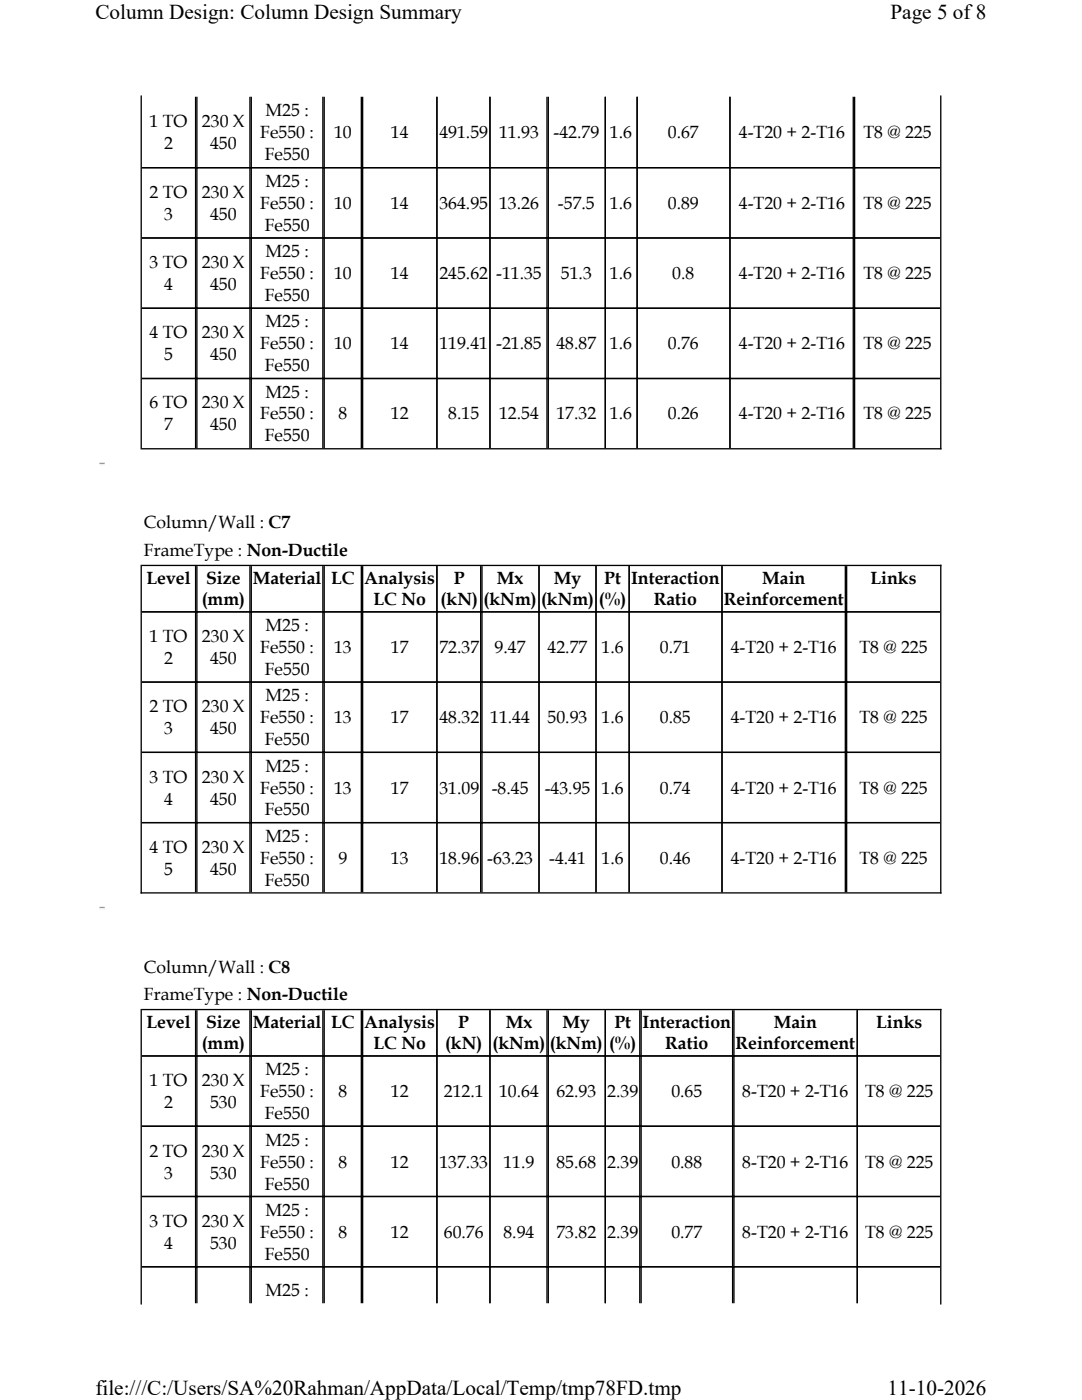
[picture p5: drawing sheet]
<svg xmlns="http://www.w3.org/2000/svg" width="216mm" height="279mm" viewBox="0 0 216 279" stroke-linecap="round" stroke-linejoin="round" font-family="sans-serif">
<defs><g id="words">
<g font-size="4.2">
<text x="19" y="3.8">Column Design: Column Design Summary</text>
<text x="177.7" y="3.8">Page 5 of8</text>
<text x="19" y="278.5">file:///C:/Users/SA%20Rahman/AppData/Local/Temp/tmp78FD.tmp</text>
<text x="177.1" y="278.5">11-10-2026</text>
</g>
<g font-size="3.5">
<text x="53" y="23.2">M25 :</text>
<text x="29.8" y="25.4">1 TO</text>
<text x="32.7" y="29.8">2</text>
<text x="40.3" y="25.4">230 X</text>
<text x="41.9" y="29.8">450</text>
<text x="51.9" y="27.6">Fe550 :</text>
<text x="66.7" y="27.6">10</text>
<text x="78" y="27.6">14</text>
<text x="87.7" y="27.6">491.59</text>
<text x="99.6" y="27.6">11.93</text>
<text x="110.5" y="27.6">-42.79</text>
<text x="121.7" y="27.6">1.6</text>
<text x="133.3" y="27.6">0.67</text>
<text x="147.4" y="27.6">4-T20 + 2-T16</text>
<text x="172.3" y="27.6">T8 @ 225</text>
<text x="52.8" y="32">Fe550</text>
<text x="29.8" y="39.4">2 TO</text>
<text x="40.3" y="39.4">230 X</text>
<text x="51.9" y="41.6">Fe550 :</text>
<text x="53" y="37.3">M25 :</text>
<text x="66.7" y="41.6">10</text>
<text x="78" y="41.6">14</text>
<text x="87.7" y="41.6">364.95</text>
<text x="99.6" y="41.6">13.26</text>
<text x="111.3" y="41.6">-57.5</text>
<text x="121.7" y="41.6">1.6</text>
<text x="133.3" y="41.6">0.89</text>
<text x="147.4" y="41.6">4-T20 + 2-T16</text>
<text x="172.3" y="41.6">T8 @ 225</text>
<text x="32.7" y="43.8">3</text>
<text x="41.9" y="43.8">450</text>
<text x="52.8" y="46">Fe550</text>
<text x="29.8" y="53.5">3 TO</text>
<text x="40.3" y="53.5">230 X</text>
<text x="53" y="51.3">M25 :</text>
<text x="32.7" y="57.9">4</text>
<text x="41.9" y="57.9">450</text>
<text x="51.9" y="55.7">Fe550 :</text>
<text x="66.7" y="55.7">10</text>
<text x="78" y="55.7">14</text>
<text x="87.7" y="55.7">245.62</text>
<text x="99" y="55.7">-11.35</text>
<text x="111.9" y="55.7">51.3</text>
<text x="121.7" y="55.7">1.6</text>
<text x="134.2" y="55.7">0.8</text>
<text x="147.4" y="55.7">4-T20 + 2-T16</text>
<text x="172.3" y="55.7">T8 @ 225</text>
<text x="52.8" y="60">Fe550</text>
<text x="53" y="65.3">M25 :</text>
<text x="29.8" y="67.5">4 TO</text>
<text x="32.7" y="71.9">5</text>
<text x="40.3" y="67.5">230 X</text>
<text x="41.9" y="71.9">450</text>
<text x="51.9" y="69.7">Fe550 :</text>
<text x="66.7" y="69.7">10</text>
<text x="78" y="69.7">14</text>
<text x="87.7" y="69.7">119.41</text>
<text x="99" y="69.7">-21.85</text>
<text x="111" y="69.7">48.87</text>
<text x="121.7" y="69.7">1.6</text>
<text x="133.3" y="69.7">0.76</text>
<text x="147.4" y="69.7">4-T20 + 2-T16</text>
<text x="172.3" y="69.7">T8 @ 225</text>
<text x="52.8" y="74.1">Fe550</text>
<text x="29.8" y="81.5">6 TO</text>
<text x="40.3" y="81.5">230 X</text>
<text x="51.9" y="83.7">Fe550 :</text>
<text x="53" y="79.3">M25 :</text>
<text x="67.5" y="83.7">8</text>
<text x="78" y="83.7">12</text>
<text x="89.4" y="83.7">8.15</text>
<text x="99.6" y="83.7">12.54</text>
<text x="111" y="83.7">17.32</text>
<text x="121.7" y="83.7">1.6</text>
<text x="133.3" y="83.7">0.26</text>
<text x="147.4" y="83.7">4-T20 + 2-T16</text>
<text x="172.3" y="83.7">T8 @ 225</text>
<text x="32.7" y="85.9">7</text>
<text x="41.9" y="85.9">450</text>
<text x="52.8" y="88.1">Fe550</text>
<text x="28.7" y="105.4">Column/Wall : C7</text>
<text x="28.7" y="110.9">FrameType : Non-Ductile</text>
<text x="29.2" y="116.5">Level</text>
<text x="41.1" y="116.5">Size</text>
<text x="50.4" y="116.5">Material</text>
<text x="66.1" y="116.5">LC</text>
<text x="72.7" y="116.5">Analysis</text>
<text x="90.6" y="116.5">P</text>
<text x="99.1" y="116.5">Mx</text>
<text x="110.5" y="116.5">My</text>
<text x="120.6" y="116.5">Pt</text>
<text x="125.9" y="116.5">Interaction</text>
<text x="152.1" y="116.5">Main</text>
<text x="173.7" y="116.5">Links</text>
<text x="40.3" y="120.7">(mm)</text>
<text x="53" y="125.9">M25 :</text>
<text x="74.5" y="120.7">LC No</text>
<text x="87.9" y="120.7">(kN)</text>
<text x="96.5" y="120.7">(kNm)</text>
<text x="108" y="120.7">(kNm)</text>
<text x="119.5" y="120.7">(%)</text>
<text x="130.4" y="120.7">Ratio</text>
<text x="144.4" y="120.7">Reinforcement</text>
<text x="29.8" y="128.1">1 TO</text>
<text x="40.3" y="128.1">230 X</text>
<text x="51.9" y="130.3">Fe550 :</text>
<text x="66.7" y="130.3">13</text>
<text x="78" y="130.3">17</text>
<text x="87.7" y="130.3">72.37</text>
<text x="98.7" y="130.3">9.47</text>
<text x="109.3" y="130.3">42.77</text>
<text x="120" y="130.3">1.6</text>
<text x="131.7" y="130.3">0.71</text>
<text x="145.8" y="130.3">4-T20 + 2-T16</text>
<text x="171.5" y="130.3">T8 @ 225</text>
<text x="32.7" y="132.5">2</text>
<text x="41.9" y="132.5">450</text>
<text x="52.8" y="134.7">Fe550</text>
<text x="29.8" y="142.1">2 TO</text>
<text x="40.3" y="142.1">230 X</text>
<text x="53" y="140">M25 :</text>
<text x="32.7" y="146.5">3</text>
<text x="41.9" y="146.5">450</text>
<text x="51.9" y="144.3">Fe550 :</text>
<text x="52.8" y="148.7">Fe550</text>
<text x="66.7" y="144.3">13</text>
<text x="78" y="144.3">17</text>
<text x="87.7" y="144.3">48.32</text>
<text x="97.8" y="144.3">11.44</text>
<text x="109.3" y="144.3">50.93</text>
<text x="120" y="144.3">1.6</text>
<text x="131.7" y="144.3">0.85</text>
<text x="145.8" y="144.3">4-T20 + 2-T16</text>
<text x="171.5" y="144.3">T8 @ 225</text>
<text x="53" y="154">M25 :</text>
<text x="29.8" y="156.2">3 TO</text>
<text x="32.7" y="160.6">4</text>
<text x="40.3" y="156.2">230 X</text>
<text x="41.9" y="160.6">450</text>
<text x="51.9" y="158.4">Fe550 :</text>
<text x="66.7" y="158.4">13</text>
<text x="78" y="158.4">17</text>
<text x="87.7" y="158.4">31.09</text>
<text x="98.1" y="158.4">-8.45</text>
<text x="108.7" y="158.4">-43.95</text>
<text x="120" y="158.4">1.6</text>
<text x="131.7" y="158.4">0.74</text>
<text x="145.8" y="158.4">4-T20 + 2-T16</text>
<text x="171.5" y="158.4">T8 @ 225</text>
<text x="52.8" y="162.7">Fe550</text>
<text x="29.8" y="170.2">4 TO</text>
<text x="40.3" y="170.2">230 X</text>
<text x="51.9" y="172.4">Fe550 :</text>
<text x="53" y="168">M25 :</text>
<text x="67.5" y="172.4">9</text>
<text x="78" y="172.4">13</text>
<text x="87.7" y="172.4">18.96</text>
<text x="97.2" y="172.4">-63.23</text>
<text x="109.6" y="172.4">-4.41</text>
<text x="120" y="172.4">1.6</text>
<text x="131.7" y="172.4">0.46</text>
<text x="145.8" y="172.4">4-T20 + 2-T16</text>
<text x="171.5" y="172.4">T8 @ 225</text>
<text x="32.7" y="174.6">5</text>
<text x="41.9" y="174.6">450</text>
<text x="52.8" y="176.8">Fe550</text>
<text x="28.7" y="194.1">Column/Wall : C8</text>
<text x="28.7" y="199.6">FrameType : Non-Ductile</text>
<text x="29.2" y="205.2">Level</text>
<text x="40.3" y="209.4">(mm)</text>
<text x="41.1" y="205.2">Size</text>
<text x="50.4" y="205.2">Material</text>
<text x="66.1" y="205.2">LC</text>
<text x="72.7" y="205.2">Analysis</text>
<text x="74.5" y="209.4">LC No</text>
<text x="88.8" y="209.4">(kN)</text>
<text x="91.5" y="205.2">P</text>
<text x="98.3" y="209.4">(kNm)</text>
<text x="100.9" y="205.2">Mx</text>
<text x="109.7" y="209.4">(kNm)</text>
<text x="112.3" y="205.2">My</text>
<text x="121.5" y="209.4">(%)</text>
<text x="122.6" y="205.2">Pt</text>
<text x="128.2" y="205.2">Interaction</text>
<text x="132.7" y="209.4">Ratio</text>
<text x="146.7" y="209.4">Reinforcement</text>
<text x="154.4" y="205.2">Main</text>
<text x="174.8" y="205.2">Links</text>
<text x="53" y="214.6">M25 :</text>
<text x="29.8" y="216.8">1 TO</text>
<text x="32.7" y="221.2">2</text>
<text x="40.3" y="216.8">230 X</text>
<text x="41.9" y="221.2">530</text>
<text x="51.9" y="219">Fe550 :</text>
<text x="67.5" y="219">8</text>
<text x="78" y="219">12</text>
<text x="88.6" y="219">212.1</text>
<text x="99.6" y="219">10.64</text>
<text x="111" y="219">62.93</text>
<text x="121.2" y="219">2.39</text>
<text x="134" y="219">0.65</text>
<text x="148.1" y="219">8-T20 + 2-T16</text>
<text x="172.6" y="219">T8 @ 225</text>
<text x="52.8" y="223.4">Fe550</text>
<text x="29.8" y="230.8">2 TO</text>
<text x="40.3" y="230.8">230 X</text>
<text x="51.9" y="233">Fe550 :</text>
<text x="53" y="228.6">M25 :</text>
<text x="67.5" y="233">8</text>
<text x="78" y="233">12</text>
<text x="87.7" y="233">137.33</text>
<text x="100.5" y="233">11.9</text>
<text x="111" y="233">85.68</text>
<text x="121.2" y="233">2.39</text>
<text x="134" y="233">0.88</text>
<text x="148.1" y="233">8-T20 + 2-T16</text>
<text x="172.6" y="233">T8 @ 225</text>
<text x="32.7" y="235.2">3</text>
<text x="41.9" y="235.2">530</text>
<text x="52.8" y="237.4">Fe550</text>
<text x="29.8" y="244.9">3 TO</text>
<text x="40.3" y="244.9">230 X</text>
<text x="53" y="242.7">M25 :</text>
<text x="32.7" y="249.2">4</text>
<text x="41.9" y="249.2">530</text>
<text x="51.9" y="247">Fe550 :</text>
<text x="52.8" y="251.4">Fe550</text>
<text x="67.5" y="247">8</text>
<text x="78" y="247">12</text>
<text x="88.6" y="247">60.76</text>
<text x="100.5" y="247">8.94</text>
<text x="111" y="247">73.82</text>
<text x="121.2" y="247">2.39</text>
<text x="134" y="247">0.77</text>
<text x="148.1" y="247">8-T20 + 2-T16</text>
<text x="172.6" y="247">T8 @ 225</text>
<text x="53" y="258.7">M25 :</text>
</g>
</g></defs>
<g fill="none" stroke="#000" stroke-width=".26">
<path d="M28.2 19v70.4M39 19.3v70.1M39.3 19.3v70.1M49.9 19.3v70.1M50.1 19.3v70.1M64.4 19.3v70.1M64.7 19.3v70.1M72.1 19.3v70.1M72.4 19.3v70.1M87.2 19.3v70.1M97.8 19.3v70.1M109.1 19.3v70.1"/>
<path d="M109.4 19.3v70.1M120.8 19.3v70.1M127.1 19.3v70.1M145.7 19.3v70.1M170.3 19.3v70.1M170.5 19.3v70.1M187.7 19v70.7M28.3 33.5h159.3M28.3 47.5h159.3M28.3 61.5h159.3M28.3 75.5h159.3M28 89.6h159.9"/>
<path d="M28.2 112.7v65.6M28.3 112.8h159.6M39 113v65.1M39.3 113v65.1M49.9 113v65.1M50.1 113v65.1M64.4 113v65.1M64.7 113v65.1M72.1 113v65.1M72.4 113v65.1M87.2 113v65.1M95.9 113v65.1"/>
<path d="M96.2 113v65.1M107.6 113v65.1M118.9 113v65.1M125.5 113v65.1M144.1 113v65.1M168.7 113v65.1M168.9 113v65.1M187.7 112.7v65.6M28.3 122.1h159.3M28.3 136.1h159.3M28.3 150.2h159.3M28 178.2h159.9"/>
<path d="M28.3 164.2h159.3M28.2 201.3v59M28.3 201.5h159.6M28.3 210.7h159.3M39 201.6v58.5M39.3 201.6v58.5M49.9 201.6v58.5M50.1 201.6v58.5M64.4 201.6v58.5M64.7 201.6v58.5M72.1 201.6v58.5M72.4 201.6v58.5"/>
<path d="M87.2 201.6v58.5M97.8 201.6v58.5M109.1 201.6v58.5M109.4 201.6v58.5M120.8 201.6v58.5M127.7 201.6v58.5M127.9 201.6v58.5M146.2 201.6v58.5M146.4 201.6v58.5M171.1 201.6v58.5M187.7 201.3v59M28.3 224.8h159.3"/>
<path d="M28.3 238.8h159.3M28.3 252.8h159.3"/>
</g>
<path d="M19.8 92.5h1.1M19.8 181.1h1.1" fill="none" stroke="#a0a0a0" stroke-width=".26"/>
<path d="M19.8 92.7h1.1M19.8 181.4h1.1" fill="none" stroke="#f0f0f0" stroke-width=".26"/>
<g fill="#fff">
<path d="M19 0h177.8v4.7h-177.8z" fill-rule="evenodd"/>
<path d="M19 274.7h177.8v4.7h-177.8z" fill-rule="evenodd"/>
</g>
<use href="#words"/>
</svg>
